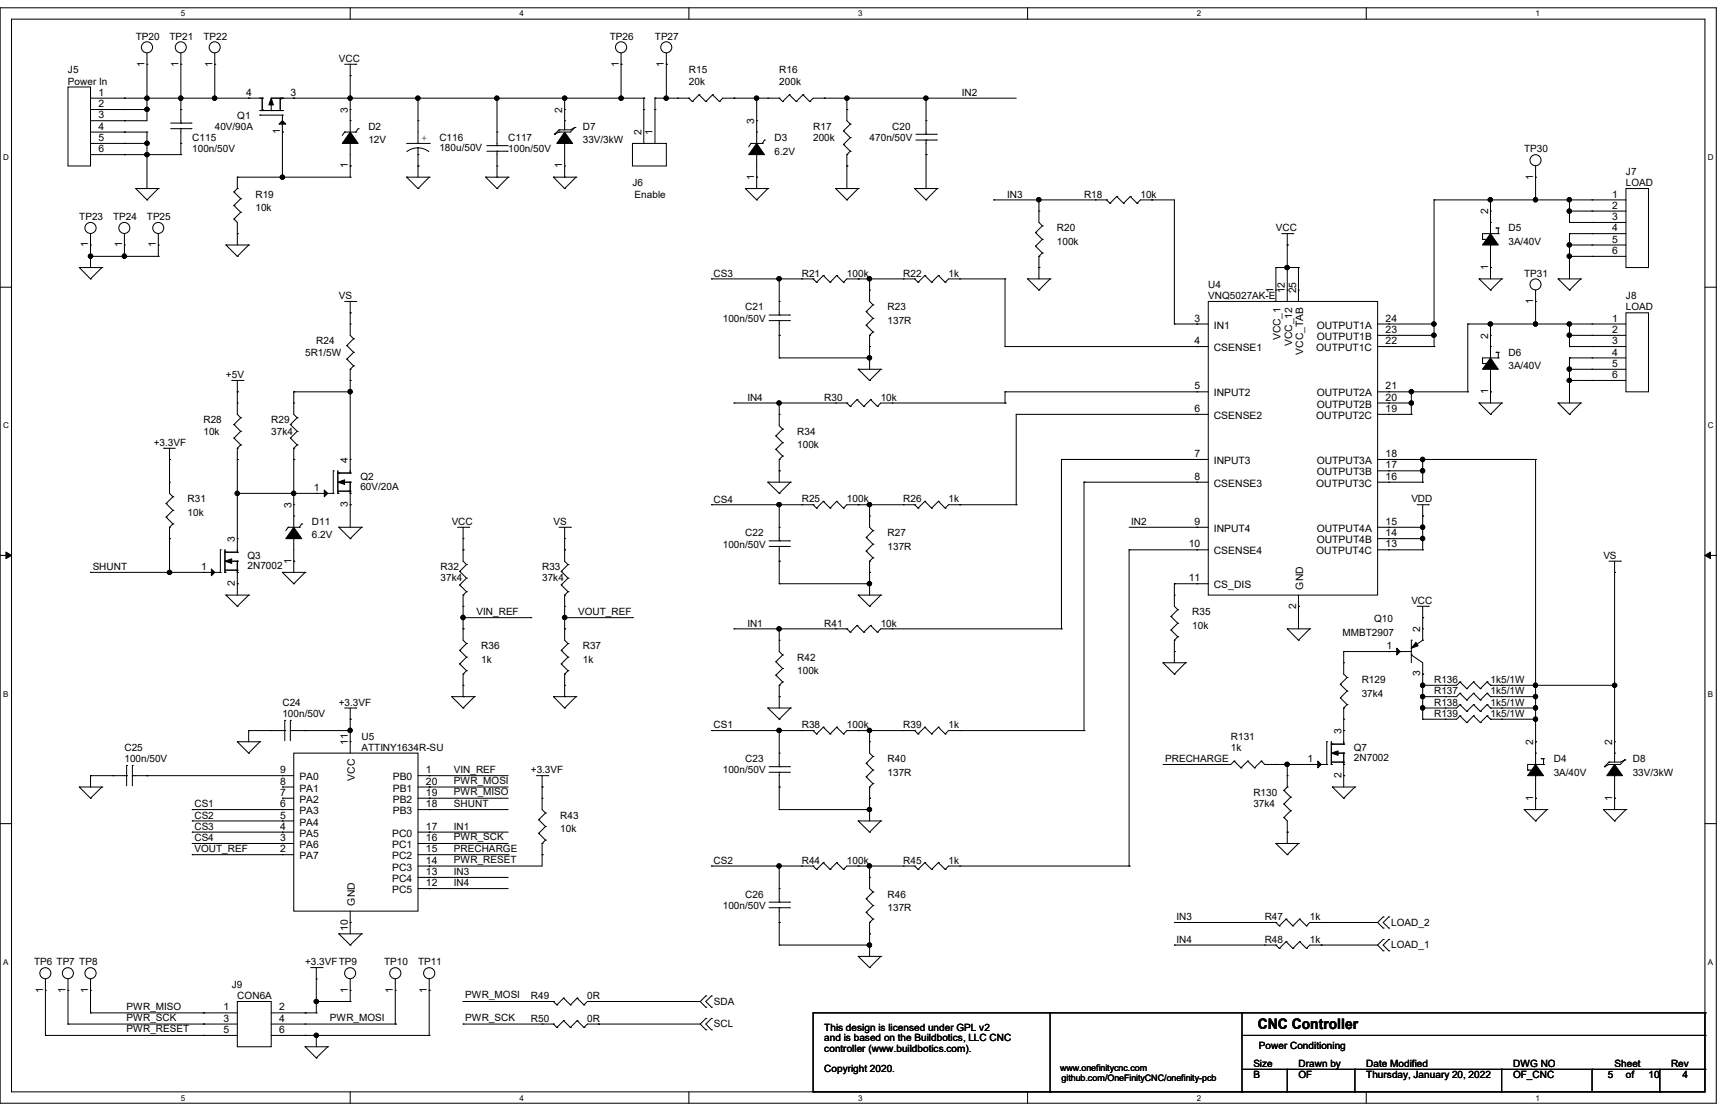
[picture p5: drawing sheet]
<svg xmlns="http://www.w3.org/2000/svg" width="432mm" height="279mm" viewBox="0 0 432 279" stroke-linecap="round" stroke-linejoin="round" font-family="sans-serif">
<defs><g id="words">
<text font-size="3.6" x="314.2" y="256.8">CNC Controller</text>
<g font-size="2.5">
<text x="33.9" y="9.9">TP20</text>
<text x="42.3" y="9.9">TP21</text>
<text x="50.8" y="9.9">TP22</text>
<text x="152.3" y="9.9">TP26</text>
<text x="163.6" y="9.9">TP27</text>
<text x="36.1" y="16.7" transform="rotate(-90 36.1 16.7)">1</text>
<text x="44.6" y="16.7" transform="rotate(-90 44.6 16.7)">1</text>
<text x="53" y="16.7" transform="rotate(-90 53 16.7)">1</text>
<text x="84.6" y="15.5">VCC</text>
<text x="154.5" y="16.7" transform="rotate(-90 154.5 16.7)">1</text>
<text x="165.8" y="16.7" transform="rotate(-90 165.8 16.7)">1</text>
<text x="17" y="18.3">J5</text>
<text x="17" y="21.1">Power In</text>
<text x="24.6" y="23.9">1</text>
<text x="61.5" y="23.9">4</text>
<text x="72.5" y="23.9">3</text>
<text x="172" y="18.3">R15</text>
<text x="172" y="21.1">20k</text>
<text x="194.6" y="18.3">R16</text>
<text x="194.6" y="21.1">200k</text>
<text x="240.2" y="24">IN2</text>
<text x="24.6" y="26.8">2</text>
<text x="24.6" y="29.5">3</text>
<text x="59.3" y="29.6">Q1</text>
<text x="86.9" y="28.2" transform="rotate(-90 86.9 28.2)">3</text>
<text x="140.4" y="28.2" transform="rotate(-90 140.4 28.2)">2</text>
<text x="24.6" y="32.4">4</text>
<text x="24.6" y="35.2">5</text>
<text x="48" y="35.2">C115</text>
<text x="53.6" y="32.4">40V/90A</text>
<text x="69.9" y="33.6" transform="rotate(-90 69.9 33.6)">1</text>
<text x="92" y="32.4">D2</text>
<text x="92" y="35.8">12V</text>
<text x="105.2" y="35.3">+</text>
<text x="109.7" y="35.2">C116</text>
<text x="126.9" y="35.2">C117</text>
<text x="145.5" y="32.4">D7</text>
<text x="145.5" y="35.8">33V/3kW</text>
<text x="160.2" y="33.8" transform="rotate(-90 160.2 33.8)">2</text>
<text x="163" y="33.8" transform="rotate(-90 163 33.8)">1</text>
<text x="188.4" y="31" transform="rotate(-90 188.4 31)">3</text>
<text x="193.5" y="35.2">D3</text>
<text x="203.1" y="32.4">R17</text>
<text x="203.1" y="35.2">200k</text>
<text x="217.2" y="35.2">470n/50V</text>
<text x="222.8" y="32.4">C20</text>
<text x="24.6" y="38">6</text>
<text x="48" y="38.1">100n/50V</text>
<text x="109.7" y="37.8">180u/50V</text>
<text x="126.9" y="38.1">100n/50V</text>
<text x="193.5" y="38.6">6.2V</text>
<text x="380.7" y="38.1">TP30</text>
<text x="86.9" y="42" transform="rotate(-90 86.9 42)">1</text>
<text x="140.4" y="42" transform="rotate(-90 140.4 42)">1</text>
<text x="157.9" y="46.5">J6</text>
<text x="188.4" y="44.9" transform="rotate(-90 188.4 44.9)">1</text>
<text x="382.9" y="44.9" transform="rotate(-90 382.9 44.9)">1</text>
<text x="406.1" y="43.7">J7</text>
<text x="406.1" y="46.5">LOAD</text>
<text x="63.8" y="49.3">R19</text>
<text x="63.8" y="52.7">10k</text>
<text x="158.5" y="49.3">Enable</text>
<text x="251.5" y="49.4">IN3</text>
<text x="270.7" y="49.3">R18</text>
<text x="284.8" y="49.3">10k</text>
<text x="371.6" y="53.6" transform="rotate(-90 371.6 53.6)">2</text>
<text x="402.6" y="49.3">1</text>
<text x="402.6" y="52.1">2</text>
<text x="19.8" y="54.9">TP23</text>
<text x="28.2" y="54.9">TP24</text>
<text x="36.7" y="54.9">TP25</text>
<text x="263.9" y="57.8">R20</text>
<text x="318.6" y="57.8">VCC</text>
<text x="376.7" y="57.8">D5</text>
<text x="402.6" y="54.9">3</text>
<text x="402.6" y="57.7">4</text>
<text x="22" y="61.8" transform="rotate(-90 22 61.8)">1</text>
<text x="30.5" y="61.8" transform="rotate(-90 30.5 61.8)">1</text>
<text x="38.9" y="61.8" transform="rotate(-90 38.9 61.8)">1</text>
<text x="263.9" y="61.2">100k</text>
<text x="376.7" y="61.2">3A/40V</text>
<text x="402.6" y="60.6">5</text>
<text x="402.6" y="63.4">6</text>
<text x="178.2" y="69.1">CS3</text>
<text x="200.2" y="69">R21</text>
<text x="211.5" y="69">100k</text>
<text x="225.6" y="69">R22</text>
<text x="236.9" y="69">1k</text>
<text x="301.8" y="71.9">U4</text>
<text x="371.6" y="67.4" transform="rotate(-90 371.6 67.4)">1</text>
<text x="380.7" y="69">TP31</text>
<text x="84.6" y="74.7">VS</text>
<text x="186.1" y="77.5">C21</text>
<text x="221.7" y="77.5">R23</text>
<text x="301.8" y="74.7">VNQ5027AK-E</text>
<text x="318.1" y="73.3" transform="rotate(-90 318.1 73.3)">1</text>
<text x="320.9" y="73.3" transform="rotate(-90 320.9 73.3)">12</text>
<text x="323.7" y="73.3" transform="rotate(-90 323.7 73.3)">25</text>
<text x="382.9" y="75.9" transform="rotate(-90 382.9 75.9)">1</text>
<text x="406.1" y="74.7">J8</text>
<text x="406.1" y="77.5">LOAD</text>
<text x="180.5" y="80.3">100n/50V</text>
<text x="221.7" y="80.9">137R</text>
<text x="298.3" y="80.3">3</text>
<text x="303.1" y="82">IN1</text>
<text x="328.8" y="82">OUTPUT1A</text>
<text x="346" y="83.1">23</text>
<text x="346" y="80.3">24</text>
<text x="402.6" y="80.3">1</text>
<text x="402.6" y="83.1">2</text>
<text x="76.2" y="88.8">5R1/5W</text>
<text x="79" y="86">R24</text>
<text x="298.3" y="85.9">4</text>
<text x="303.1" y="87.7">CSENSE1</text>
<text x="319.8" y="85" transform="rotate(-90 319.8 85)">VCC_1</text>
<text x="322.7" y="86.4" transform="rotate(-90 322.7 86.4)">VCC_12</text>
<text x="325.5" y="88.6" transform="rotate(-90 325.5 88.6)">VCC_TAB</text>
<text x="328.7" y="87.7">OUTPUT1C</text>
<text x="328.8" y="84.9">OUTPUT1B</text>
<text x="346" y="85.9">22</text>
<text x="371.6" y="84.5" transform="rotate(-90 371.6 84.5)">2</text>
<text x="376.7" y="88.8">D6</text>
<text x="402.6" y="85.9">3</text>
<text x="402.6" y="88.8">4</text>
<text x="56.4" y="94.4">+5V</text>
<text x="376.7" y="92.2">3A/40V</text>
<text x="402.6" y="91.6">5</text>
<text x="402.6" y="94.4">6</text>
<text x="186.7" y="100.1">IN4</text>
<text x="205.9" y="100.1">R30</text>
<text x="220" y="100.1">10k</text>
<text x="298.3" y="97.2">5</text>
<text x="303.1" y="99">INPUT2</text>
<text x="328.8" y="101.8">OUTPUT2B</text>
<text x="328.8" y="99">OUTPUT2A</text>
<text x="346" y="100">20</text>
<text x="346" y="97.2">21</text>
<text x="371.6" y="98.4" transform="rotate(-90 371.6 98.4)">1</text>
<text x="50.8" y="105.7">R28</text>
<text x="67.7" y="105.7">R29</text>
<text x="298.3" y="102.9">6</text>
<text x="303.1" y="104.6">CSENSE2</text>
<text x="328.7" y="104.6">OUTPUT2C</text>
<text x="346" y="102.9">19</text>
<text x="38.4" y="111.3">+3.3VF</text>
<text x="50.8" y="108.5">10k</text>
<text x="67.7" y="108.5">37k4</text>
<text x="199.1" y="108.5">R34</text>
<text x="199.1" y="111.9">100k</text>
<text x="86.9" y="115.6" transform="rotate(-90 86.9 115.6)">4</text>
<text x="90" y="119.8">Q2</text>
<text x="298.3" y="114.1">7</text>
<text x="298.3" y="119.8">8</text>
<text x="303.1" y="115.9">INPUT3</text>
<text x="328.8" y="118.7">OUTPUT3B</text>
<text x="328.8" y="115.9">OUTPUT3A</text>
<text x="346" y="119.8">16</text>
<text x="346" y="117">17</text>
<text x="346" y="114.1">18</text>
<text x="46.9" y="125.4">R31</text>
<text x="78.4" y="122.6">1</text>
<text x="90" y="122.3">60V/20A</text>
<text x="178.2" y="125.5">CS4</text>
<text x="200.2" y="125.4">R25</text>
<text x="211.5" y="125.4">100k</text>
<text x="225.6" y="125.4">R26</text>
<text x="236.9" y="125.4">1k</text>
<text x="303.1" y="121.5">CSENSE3</text>
<text x="328.7" y="121.5">OUTPUT3C</text>
<text x="352.5" y="125.4">VDD</text>
<text x="46.9" y="128.8">10k</text>
<text x="72.8" y="126.8" transform="rotate(-90 72.8 126.8)">3</text>
<text x="77.9" y="131.1">D11</text>
<text x="86.9" y="126.6" transform="rotate(-90 86.9 126.6)">3</text>
<text x="112.8" y="131.1">VCC</text>
<text x="138.2" y="131.1">VS</text>
<text x="282.5" y="131.1">IN2</text>
<text x="298.3" y="131.1">9</text>
<text x="346" y="131.1">15</text>
<text x="58.7" y="135.3" transform="rotate(-90 58.7 135.3)">3</text>
<text x="77.9" y="134.5">6.2V</text>
<text x="180.5" y="136.7">100n/50V</text>
<text x="186.1" y="133.9">C22</text>
<text x="221.7" y="133.9">R27</text>
<text x="221.7" y="137.3">137R</text>
<text x="296.9" y="136.7">10</text>
<text x="303.1" y="132.8">INPUT4</text>
<text x="328.8" y="135.6">OUTPUT4B</text>
<text x="328.8" y="132.8">OUTPUT4A</text>
<text x="346" y="136.7">13</text>
<text x="346" y="133.9">14</text>
<text x="23.2" y="142.4">SHUNT</text>
<text x="50.2" y="142.3">1</text>
<text x="61.8" y="139.5">Q3</text>
<text x="61.8" y="142.1">2N7002</text>
<text x="72.8" y="140.7" transform="rotate(-90 72.8 140.7)">1</text>
<text x="110" y="142.4">R32</text>
<text x="135.4" y="142.4">R33</text>
<text x="303.1" y="138.4">CSENSE4</text>
<text x="328.7" y="138.4">OUTPUT4C</text>
<text x="400.4" y="139.5">VS</text>
<text x="58.7" y="146.3" transform="rotate(-90 58.7 146.3)">2</text>
<text x="110" y="145.2">37k4</text>
<text x="135.4" y="145.2">37k4</text>
<text x="296.9" y="145.2">11</text>
<text x="303.1" y="146.9">CS_DIS</text>
<text x="325.5" y="147.2" transform="rotate(-90 325.5 147.2)">GND</text>
<text x="119" y="153.5">VIN_REF</text>
<text x="144.4" y="153.5">VOUT_REF</text>
<text x="297.8" y="153.6">R35</text>
<text x="323.7" y="152" transform="rotate(-90 323.7 152)">2</text>
<text x="343.2" y="155.3">Q10</text>
<text x="352.5" y="150.8">VCC</text>
<text x="186.7" y="156.5">IN1</text>
<text x="205.9" y="156.5">R41</text>
<text x="220" y="156.5">10k</text>
<text x="297.8" y="157">10k</text>
<text x="335.3" y="158.7">MMBT2907</text>
<text x="354.7" y="157.9" transform="rotate(-90 354.7 157.9)">2</text>
<text x="120.2" y="162.1">R36</text>
<text x="120.2" y="165.5">1k</text>
<text x="145.5" y="162.1">R37</text>
<text x="145.5" y="165.5">1k</text>
<text x="199.1" y="164.9">R42</text>
<text x="346.2" y="162.1">1</text>
<text x="199.1" y="168.3">100k</text>
<text x="340.1" y="170.6">R129</text>
<text x="340.1" y="174">37k4</text>
<text x="354.7" y="168.9" transform="rotate(-90 354.7 168.9)">3</text>
<text x="358.1" y="170.6">R136</text>
<text x="358.1" y="173.4">R137</text>
<text x="372.2" y="170.6">1k5/1W</text>
<text x="372.2" y="173.4">1k5/1W</text>
<text x="70.5" y="176.2">C24</text>
<text x="70.5" y="179">100n/50V</text>
<text x="84.6" y="176.2">+3.3VF</text>
<text x="358.1" y="176.2">R138</text>
<text x="358.1" y="179">R139</text>
<text x="372.2" y="176.2">1k5/1W</text>
<text x="372.2" y="179">1k5/1W</text>
<text x="90.3" y="184.7">U5</text>
<text x="178.2" y="181.9">CS1</text>
<text x="200.2" y="181.8">R38</text>
<text x="211.5" y="181.8">100k</text>
<text x="225.6" y="181.8">R39</text>
<text x="236.9" y="181.8">1k</text>
<text x="307.4" y="184.7">R131</text>
<text x="335" y="183.2" transform="rotate(-90 335 183.2)">3</text>
<text x="31.1" y="187.5">C25</text>
<text x="31.1" y="190.3">100n/50V</text>
<text x="86.9" y="186.1" transform="rotate(-90 86.9 186.1)">11</text>
<text x="90.3" y="187.5">ATTINY1634R-SU</text>
<text x="186.1" y="190.3">C23</text>
<text x="221.7" y="190.3">R40</text>
<text x="291" y="190.3">PRECHARGE</text>
<text x="307.4" y="187.5">1k</text>
<text x="326.5" y="190.3">1</text>
<text x="338.1" y="187.5">Q7</text>
<text x="338.1" y="190">2N7002</text>
<text x="382.9" y="186.1" transform="rotate(-90 382.9 186.1)">2</text>
<text x="388" y="190.3">D4</text>
<text x="402.6" y="186.1" transform="rotate(-90 402.6 186.1)">2</text>
<text x="407.8" y="190.3">D8</text>
<text x="69.9" y="195.9">8</text>
<text x="69.9" y="193.1">9</text>
<text x="74.8" y="197.7">PA1</text>
<text x="74.8" y="194.8">PA0</text>
<text x="88.6" y="194.9" transform="rotate(-90 88.6 194.9)">VCC</text>
<text x="98.1" y="194.8">PB0</text>
<text x="98.1" y="197.7">PB1</text>
<text x="106.4" y="193.1">1</text>
<text x="106.4" y="195.9">20</text>
<text x="113.4" y="192.9">VIN_REF</text>
<text x="113.4" y="195.8">PWR_MOSI</text>
<text x="132.6" y="193.1">+3.3VF</text>
<text x="180.5" y="193.1">100n/50V</text>
<text x="221.7" y="193.7">137R</text>
<text x="335" y="194.3" transform="rotate(-90 335 194.3)">2</text>
<text x="388" y="193.7">3A/40V</text>
<text x="407.8" y="193.7">33V/3kW</text>
<text x="48.6" y="201.6">CS1</text>
<text x="69.9" y="201.5">6</text>
<text x="69.9" y="198.7">7</text>
<text x="74.8" y="203.3">PA3</text>
<text x="74.8" y="200.4">PA2</text>
<text x="98.1" y="203.3">PB3</text>
<text x="98.1" y="200.4">PB2</text>
<text x="106.4" y="201.5">18</text>
<text x="106.4" y="198.7">19</text>
<text x="113.4" y="198.5">PWR_MISO</text>
<text x="113.4" y="201.6">SHUNT</text>
<text x="313" y="198.8">R130</text>
<text x="313" y="201.6">37k4</text>
<text x="382.9" y="199.9" transform="rotate(-90 382.9 199.9)">1</text>
<text x="402.6" y="199.9" transform="rotate(-90 402.6 199.9)">1</text>
<text x="48.6" y="204.4">CS2</text>
<text x="48.6" y="207.2">CS3</text>
<text x="69.9" y="207.2">4</text>
<text x="69.9" y="204.4">5</text>
<text x="74.8" y="208.9">PA5</text>
<text x="74.8" y="206.1">PA4</text>
<text x="98" y="208.9">PC0</text>
<text x="106.4" y="207.2">17</text>
<text x="113.4" y="207.2">IN1</text>
<text x="113.4" y="209.8">PWR_SCK</text>
<text x="139.9" y="204.4">R43</text>
<text x="139.9" y="207.8">10k</text>
<text x="48.6" y="210.1">CS4</text>
<text x="48.6" y="212.6">VOUT_REF</text>
<text x="69.9" y="212.8">2</text>
<text x="69.9" y="210">3</text>
<text x="74.8" y="214.5">PA7</text>
<text x="74.8" y="211.8">PA6</text>
<text x="98" y="214.5">PC2</text>
<text x="98" y="211.8">PC1</text>
<text x="106.4" y="215.6">14</text>
<text x="106.4" y="212.8">15</text>
<text x="106.4" y="210">16</text>
<text x="113.4" y="215.5">PWR_RESET</text>
<text x="113.4" y="212.9">PRECHARGE</text>
<text x="178.2" y="215.7">CS2</text>
<text x="200.2" y="215.6">R44</text>
<text x="211.5" y="215.6">100k</text>
<text x="225.6" y="215.6">R45</text>
<text x="236.9" y="215.6">1k</text>
<text x="98" y="220.2">PC4</text>
<text x="98" y="217.4">PC3</text>
<text x="106.4" y="221.3">12</text>
<text x="106.4" y="218.5">13</text>
<text x="113.4" y="218.5">IN3</text>
<text x="113.4" y="221.3">IN4</text>
<text x="88.6" y="226.1" transform="rotate(-90 88.6 226.1)">GND</text>
<text x="98" y="223">PC5</text>
<text x="180.5" y="227">100n/50V</text>
<text x="186.1" y="224.1">C26</text>
<text x="221.7" y="224.1">R46</text>
<text x="221.7" y="227.5">137R</text>
<text x="86.9" y="232.4" transform="rotate(-90 86.9 232.4)">10</text>
<text x="293.8" y="229.8">IN3</text>
<text x="315.8" y="229.7">R47</text>
<text x="327.1" y="229.7">1k</text>
<text x="347.4" y="231.2">LOAD_2</text>
<text x="293.8" y="235.4">IN4</text>
<text x="315.8" y="235.4">R48</text>
<text x="327.1" y="235.4">1k</text>
<text x="347.4" y="236.8">LOAD_1</text>
<text x="8.5" y="241">TP6 TP7 TP8</text>
<text x="76.2" y="241">+3.3VFTP9</text>
<text x="95.9" y="241">TP10</text>
<text x="104.4" y="241">TP11</text>
<text x="10.8" y="247.9" transform="rotate(-90 10.8 247.9)">1</text>
<text x="16.4" y="247.9" transform="rotate(-90 16.4 247.9)">1</text>
<text x="22" y="247.9" transform="rotate(-90 22 247.9)">1</text>
<text x="57.9" y="246.7">J9</text>
<text x="59.3" y="249.5">CON6A</text>
<text x="86.9" y="247.9" transform="rotate(-90 86.9 247.9)">1</text>
<text x="98.1" y="247.9" transform="rotate(-90 98.1 247.9)">1</text>
<text x="106.6" y="247.9" transform="rotate(-90 106.6 247.9)">1</text>
<text x="116.2" y="249.3">PWR_MOSI</text>
<text x="132.6" y="249.5">R49</text>
<text x="146.7" y="249.5">0R</text>
<text x="178.3" y="250.9">SDA</text>
<text x="31.6" y="252.1">PWR_MISO</text>
<text x="31.6" y="254.9">PWR_SCK</text>
<text x="31.6" y="257.8">PWR_RESET</text>
<text x="55.8" y="252.3">1</text>
<text x="55.8" y="255.1">3</text>
<text x="55.8" y="257.9">5</text>
<text x="69.7" y="252.3">2</text>
<text x="69.7" y="255.1">4</text>
<text x="69.7" y="257.9">6</text>
<text x="82.4" y="254.9">PWR_MOSI</text>
<text x="116.2" y="254.9">PWR_SCK</text>
<text x="132.6" y="255.1">R50</text>
<text x="146.7" y="255.1">0R</text>
<text x="178.3" y="256.5">SCL</text>
<text x="205.9" y="257.4">This design is licensed under GPL v2</text>
<text x="205.9" y="260">and is based on the Buildbotics, LLC CNC</text>
<text x="205.9" y="262.6">controller (www.buildbotics.com).</text>
<text x="314.4" y="261.9">Power Conditioning</text>
<text x="205.9" y="267.7">Copyright 2020.</text>
<text x="313" y="266.4">Size</text>
<text x="313" y="269.2">B</text>
<text x="324.3" y="269.2">OF</text>
<text x="324.3" y="266.4">Drawn by</text>
<text x="341.2" y="266.4">Date Modified</text>
<text x="341.2" y="269.2">Thursday, January 20, 2022</text>
<text x="377.9" y="269.2">OF_CNC</text>
<text x="377.9" y="266.4">DWG NO</text>
<text x="401.5" y="269.2">5</text>
<text x="403.2" y="266.4">Sheet</text>
<text x="406.1" y="269.2">of</text>
<text x="411.7" y="269.2">10</text>
<text x="417.3" y="266.4">Rev</text>
<text x="420.2" y="269.2">4</text>
</g>
<g font-size="2.2">
<text x="264.8" y="267.3">www.onefinitycnc.com</text>
<text x="265.1" y="269.9">github.com/OneFinityCNC/onefinity-pcb</text>
</g>
<g font-size="2">
<text x="45.2" y="4.1">5</text>
<text x="129.8" y="4.1">4</text>
<text x="214.3" y="4.1">3</text>
<text x="298.9" y="4.1">2</text>
<text x="383.5" y="4.1">1</text>
<text x=".8" y="40">D</text>
<text x="426.5" y="40">D</text>
<text x=".8" y="107">C</text>
<text x="426.5" y="107">C</text>
<text x=".8" y="173.9">B</text>
<text x="426.5" y="173.9">B</text>
<text x=".8" y="240.9">A</text>
<text x="426.5" y="240.9">A</text>
<text x="45.2" y="274.8">5</text>
<text x="129.8" y="274.8">4</text>
<text x="214.3" y="274.8">3</text>
<text x="298.9" y="274.8">2</text>
<text x="383.5" y="274.8">1</text>
</g>
</g></defs>
<path d="M0 1.9h428.6v273.6h-428.6zM2.9 4.8h422.9v267.8h-422.9z" fill="none" stroke="#000" stroke-width=".25"/>
<g fill="#fff">
<path d="M45.2 2.3h1.1v2.2h-1.1z"/>
<path d="M45.2 273h1.1v2.2h-1.1z"/>
</g>
<path d="M87.5 1.9v2.9M87.5 272.6v2.9" fill="none" stroke="#000" stroke-width=".25"/>
<g fill="#fff">
<path d="M129.8 2.3h1.1v2.2h-1.1z"/>
<path d="M129.8 273h1.1v2.2h-1.1z"/>
</g>
<path d="M172 1.9v2.9M172 272.6v2.9" fill="none" stroke="#000" stroke-width=".25"/>
<g fill="#fff">
<path d="M214.3 2.3h1.1v2.2h-1.1z"/>
<path d="M214.3 273h1.1v2.2h-1.1z"/>
</g>
<path d="M256.6 1.9v2.9M256.6 272.6v2.9" fill="none" stroke="#000" stroke-width=".25"/>
<g fill="#fff">
<path d="M298.9 2.3h1.1v2.2h-1.1z"/>
<path d="M298.9 273h1.1v2.2h-1.1z"/>
</g>
<path d="M341.2 1.9v2.9M341.2 272.6v2.9" fill="none" stroke="#000" stroke-width=".25"/>
<g fill="#fff">
<path d="M383.5 2.3h1.1v2.2h-1.1z"/>
<path d="M383.5 273h1.1v2.2h-1.1z"/>
<path d="M.8 38.2h1.4v2.3h-1.4z"/>
<path d="M426.5 38.2h1.4v2.3h-1.4z"/>
<path d="M.8 105.2h1.4v2.2h-1.4z"/>
<path d="M426.5 105.2h1.4v2.2h-1.4z"/>
</g>
<path d="M0 71.7h2.9M425.8 71.7h2.8" fill="none" stroke="#000" stroke-width=".25"/>
<g fill="#fff">
<path d="M.8 172.1h1.3v2.3h-1.3z"/>
<path d="M426.5 172.1h1.3v2.3h-1.3z"/>
</g>
<path d="M0 138.7h2.9M425.8 138.7h2.8" fill="none" stroke="#000" stroke-width=".25"/>
<path d="M1.5 137.8l1.4 .9-1.4 .8zM425.8 138.7l1.4-.9v1.7z" fill="#000" stroke="#000" stroke-width=".25"/>
<g fill="#fff">
<path d="M.8 239.1h1.3v2.2h-1.3z"/>
<path d="M426.5 239.1h1.3v2.2h-1.3z"/>
</g>
<g fill="none" stroke="#000" stroke-width=".25">
<path d="M36.7 16h.1M36.7 13.3v16.8h-14.1M45.2 16h.1M45.2 13.3v17.4M53.6 16h.1M53.6 13.3v11.2M86.1 16h2.8M87.5 18.9h.1M87.5 16v17M88.9 16h.1M155.1 16h.1M155.1 13.3v11.2"/>
<path d="M166.4 16h.1M166.4 13.3v11.2M17 21.7h5.6v19.7h-5.6zM22.6 33h14.1M22.6 35.8h14.1M22.6 24.5h42.9M22.6 27.3h14.1M22.6 38.6h22.6M31.1 24.5h.1M31.1 27.3h.1M31.1 30.1h.1M31.1 33h.1"/>
<path d="M31.1 35.8h.1M31.1 38.6h.1M36.7 24.5h.1M36.7 27.3h.1M36.7 33h.1M36.7 35.8h.1M36.7 38.6h.1M36.7 33v14.1M42.6 32.1h5.1M42.6 30.7h5.1M45.2 30.7h.1M45.2 32.1h.1"/>
<path d="M45.2 27.3h.1M45.2 35.8h.1M45.2 24.5h.1M45.2 38.6h.1M45.2 32.1v6.5M47.7 32.1h.1M47.7 30.7h.1M53.6 24.5h.1M62.1 24.5h.1M64.9 28.7h.1M64.9 27.6h5.6M64.9 28.7h5.6"/>
<path d="M65.5 24.5h.1M65.5 27.3h.1M65.5 27.6h.1M65.5 24.5v3.1M67.7 27.6h.1M67.7 24.5h93.1M67.7 26v1.6M70 24.8h.1M70 24.5h.1M70 24.5v3.1M70.5 27.6h.1M70.5 24.5h.1"/>
<path d="M70.5 28.7h.1M70.5 33h.1M70.5 28.7v15.5M73.4 24.5h.1M86.1 33h.1M86.1 33l-.6 .8M86.1 33h2.8M87.5 35.8h.1M87.5 30.1h.1M87.5 27.3h.1M87.5 24.5h.1M87.5 35.8v8.4"/>
<path d="M88.9 33h.1M89.5 32.1h.1M89.5 32.1l-.6 .9M101.6 35.8h5.6M104.4 38.6h.1M104.4 35.8h.1M104.4 36.9l1.4 .3 1.3 .7M104.4 36.9l-1.5 .3-1.3 .6M104.4 30.1h.1M104.4 24.5h.1M104.4 24.5v11.3M104.4 36.9v7.3"/>
<path d="M107.2 35.8h.1M121.6 37.8h5.1M121.6 36.4h5.1M124.1 36.4h.1M124.1 37.8h.1M124.1 33h.1M124.1 24.5h.1M124.1 24.5v11.9M124.1 37.8v6.4M126.7 37.8h.1M126.7 36.4h.1M138.5 33.5h.1"/>
<path d="M139.6 32.4h.1M139.6 33h.1M139.6 32.4l-1.1 1.1M139.6 33l-1.1 .5M141 35.8h.1M141 30.1h.1M141 27.3h.1M141 24.5h.1M141 24.5v7.9M141 35.8v8.4M143.6 31.8h.1M143.6 31.8l-1.1 1.2h-2.9"/>
<path d="M143.6 31.8l-1.1 .6h-2.9M155.1 24.5h.1M157.9 35.8h8.5v5.6h-8.5zM160.8 27.3h.1M160.8 24.5h.1M160.8 24.5v11.3M163.6 27.3h.1M163.6 24.5h.1M163.6 24.5v11.3M163.6 24.5h8.4M166.4 24.5h.1M169.2 24.5h.1"/>
<path d="M172 24.5h.1M172 24.5l.9 .9M172.9 25.4h.1M174.6 23.7h.1M174.6 23.7l1.7 1.7M174.6 23.7l-1.7 1.7M176.3 25.4h.1M178 23.7h.1M178 23.7l1.7 1.7M178 23.7l-1.7 1.7M179.7 25.4h.1M183.3 24.5h.1"/>
<path d="M187.5 35.8h.1M187.5 35.8h2.9M187.5 35.8l-.5 .9M189 38.6h.1M189 33h.1M189 30.1h.1M189 24.5h.1M189 24.5v11.3M189 38.6v8.5M190.4 35.8h.1M190.9 35h.1M190.9 35l-.5 .8"/>
<path d="M191.8 24.5h.1M194.6 24.5h.1M194.6 24.5h-14.1l-.8 .9M194.6 24.5l.9 .9M195.5 25.4h.1M197.1 23.7h.1M197.1 23.7l1.7 1.7M197.1 23.7l-1.6 1.7M198.8 25.4h.1M200.5 23.7h.1M200.5 23.7l1.7 1.7M200.5 23.7l-1.7 1.7"/>
<path d="M202.2 25.4h.1M205.9 24.5h.1M210.7 32.7h.1M210.7 36.1h.1M210.7 32.7l1.6 1.7M210.7 36.1l1.6 1.7M211.5 38.6h.1M211.5 27.3h.1M211.5 24.5h.1M211.5 24.5v5.6l.8 .9M211.5 38.6v8.5M212.3 31h.1"/>
<path d="M212.3 34.4h.1M212.3 37.8h.1M212.3 31l-1.6 1.7M212.3 34.4l-1.6 1.7M212.3 37.8l-.8 .8M228.7 35h5.1M228.7 33.5h5.1M231.3 33.5h.1M231.3 35h.1M231.3 30.1h.1M231.3 38.6h.1M231.3 24.5h.1"/>
<path d="M231.3 24.5v9M231.3 35v12.1M233.8 35h.1M233.8 33.5h.1M253.8 24.5h-50.7l-.9 .9M22.6 58.3v8.5M31.1 58.3v5.7M33.9 47.1h.1M33.9 47.1h5.6M33.9 47.1l2.8 2.8M36.7 49.9h.1M39.5 47.1h.1"/>
<path d="M39.5 47.1l-2.8 2.8M39.5 58.3v5.7M58.4 54.7h.1M58.4 51.3h.1M58.4 47.9h.1M58.4 54.7l.9 .8v5.7M58.4 51.3l1.7 1.7M58.4 47.9l1.7 1.7M59.3 47.1h.1M59.3 58.3h.1M59.3 44.2h.1M59.3 44.2v2.9"/>
<path d="M59.3 44.2h28.2M59.3 47.1l-.9 .8M60.1 53h.1M60.1 49.6h.1M60.1 53l-1.7 1.7M60.1 49.6l-1.7 1.7M70.5 44.2h.1M87.5 41.4h.1M87.5 44.2h.1M101.6 44.2h.1M101.6 44.2h5.6M101.6 44.2l2.8 2.9"/>
<path d="M104.4 47.1h.1M104.4 41.4h.1M107.2 44.2h.1M107.2 44.2l-2.8 2.9M121.3 44.2h.1M121.3 44.2h5.6M121.3 44.2l2.8 2.9M124.1 47.1h.1M124.1 41.4h.1M124.1 44.2h.1M126.9 44.2h.1M126.9 44.2l-2.8 2.9"/>
<path d="M138.2 44.2h.1M138.2 44.2h5.6M138.2 44.2l2.8 2.9M141 47.1h.1M141 41.4h.1M141 44.2h.1M143.8 44.2h.1M143.8 44.2l-2.8 2.9M186.1 47.1h.1M186.1 47.1h5.7M186.1 47.1l2.9 2.8M189 49.9h.1"/>
<path d="M189 44.2h.1M191.8 47.1h.1M191.8 47.1l-2.8 2.8M208.7 47.1h.1M208.7 47.1h5.6M208.7 47.1l2.8 2.8M211.5 49.9h.1M211.5 41.4h.1M214.3 47.1h.1M214.3 47.1l-2.8 2.8M228.4 47.1h.1M228.4 47.1h5.7"/>
<path d="M228.4 47.1l2.9 2.8M231.3 49.9h.1M234.1 47.1h.1M234.1 47.1l-2.8 2.8M248.2 49.9h.1M248.2 49.9h28.2M258.6 58.1h.1M258.6 58.1l1.7 1.7M259.5 52.7h.1M259.5 49.9h.1M259.5 49.9v5.6l.8 .9M260.3 56.4h.1"/>
<path d="M260.3 59.8h.1M260.3 56.4l-1.7 1.7M260.3 59.8l-1.7 1.7M273.6 49.9h.1M276.4 49.9h.1M276.4 49.9l.8 .9M277.2 50.8h.1M278.9 49.1h.1M278.9 49.1l1.7 1.7M278.9 49.1l-1.7 1.7M280.6 50.8h.1M282.3 49.1h.1"/>
<path d="M282.3 49.1l1.7 1.7M282.3 49.1l-1.7 1.7M284 50.8h.1M284 50.8l.8-.9h8.5v31M287.7 49.9h.1M320.1 58.3h2.8M321.5 58.3v17M322.9 58.3h.1M358.1 49.9h.1M358.1 49.9h48M358.1 49.9v36.6M370.2 59.8h.1"/>
<path d="M370.2 59.8h.6M370.8 59.8h.1M372.2 55.5h.1M372.2 52.7h.1M372.2 49.9h.1M372.2 49.9v8.4M373.6 56.9h.1M373.6 56.9h.6M374.2 58.3h.1M374.2 56.9h.1M374.2 58.3h-4v1.5M374.2 56.9v1.4"/>
<path d="M383.5 44.2h.1M383.5 49.9h.1M383.5 41.4v8.5M392 52.7h.1M392 49.9h.1M392 55.5h.1M392 58.3h.1M392 58.3h14.1M392 52.7h14.1M392 55.5h14.1M392 49.9v5.6M392 58.3v11.3"/>
<path d="M397.6 49.9h.1M397.6 52.7h.1M397.6 55.5h.1M397.6 58.3h.1M406.1 47.1h5.6v19.7h-5.6zM19.8 66.8h.1M19.8 66.8h5.6M19.8 66.8l2.8 2.8M22.6 69.6h.1M22.6 61.2h.1M22.6 64h.1M22.6 66.8h.1"/>
<path d="M22.6 64h16.9M25.4 66.8h.1M25.4 66.8l-2.8 2.8M31.1 61.2h.1M31.1 64h.1M39.5 61.2h.1M39.5 64h.1M56.4 61.2h.1M56.4 61.2h5.7M56.4 61.2l2.9 2.8M59.3 64h.1M62.1 61.2h.1"/>
<path d="M62.1 61.2l-2.8 2.8M86.1 75.3h2.8M87.5 78.1h.1M87.5 75.3v8.4l.8 .9M88.9 75.3h.1M177.7 69.6h.1M177.7 69.6h25.4M192.1 78.7h5M194.6 78.7h.1M194.6 75.3h.1M194.6 69.6h.1M194.6 69.6v9.1"/>
<path d="M197.1 78.7h.1M200.2 69.6h.1M203.1 69.6h.1M203.1 69.6l.8 .9M203.9 70.5h.1M205.6 68.8h.1M205.6 68.8l1.7 1.7M205.6 68.8l-1.7 1.7M207.3 70.5h.1M209 68.8h.1M209 68.8l1.7 1.7M209 68.8l-1.7 1.7"/>
<path d="M210.7 70.5h.1M214.3 69.6h.1M216.3 77.8h.1M216.3 77.8l1.7 1.7M217.2 72.4h.1M217.2 69.6h.1M217.2 69.6v5.7l.8 .8M218 76.1h.1M218 79.5h.1M218 76.1l-1.7 1.7M218 79.5l-1.7 1.7M225.6 69.6h.1"/>
<path d="M228.4 69.6h.1M228.4 69.6h-16.9l-.8 .9M228.4 69.6l.9 .9M229.3 70.5h.1M231 68.8h.1M231 68.8l1.7 1.7M231 68.8l-1.7 1.7M232.7 70.5h.1M234.4 68.8h.1M234.4 68.8l1.7 1.7M234.4 68.8l-1.7 1.7M236.1 70.5h.1"/>
<path d="M239.7 69.6h.1M251 69.6h.1M251 69.6h-14.1l-.8 .9M251 69.6v16.9M256.6 69.6h.1M256.6 69.6h5.7M256.6 69.6l2.9 2.8M258.6 61.5h.1M258.6 61.5l1.7 1.7M259.5 72.4h.1M259.5 64h.1M259.5 66.8h.1"/>
<path d="M259.5 64v5.6M260.3 63.2h.1M260.3 63.2l-.8 .8M262.3 69.6h.1M262.3 69.6l-2.8 2.8M301.8 75.3h42.2v73.3h-42.2zM318.6 72.4h.1M318.6 66.8h.1M318.6 66.8h5.7M318.6 66.8v8.5M321.5 61.2h.1M321.5 72.4h.1"/>
<path d="M321.5 66.8h.1M324.3 72.4h.1M324.3 66.8h.1M324.3 66.8v8.5M369.4 69.6h.1M369.4 69.6h5.6M369.4 69.6l2.8 2.8M372.2 72.4h.1M372.2 61.2h.1M372.2 66.8h.1M372.2 61.2v8.4M375 69.6h.1"/>
<path d="M375 69.6l-2.8 2.8M383.5 75.3h.1M383.5 72.4v8.5M389.1 69.6h.1M389.1 69.6h5.7M389.1 69.6l2.9 2.8M392 72.4h.1M392 61.2h.1M392 64h.1M392 61.2h14.1M392 64h14.1M394.8 69.6h.1"/>
<path d="M394.8 69.6l-2.8 2.8M397.6 61.2h.1M397.6 64h.1M406.1 78.1h5.6v19.7h-5.6zM57.9 95h2.8M59.3 97.8h.1M59.3 95v8.5l.8 .8M60.7 95h.1M73.4 97.8h.1M73.4 97.8v5.7l.8 .8M73.4 97.8h14.1M86.6 86.3h.1"/>
<path d="M86.6 89.7h.1M86.6 86.3l1.7 1.7M86.6 89.7l1.7 1.7M87.5 92.2h.1M87.5 80.9h.1M87.5 95h.1M87.5 97.8h.1M87.5 92.2v25.9M88.3 84.6h.1M88.3 88h.1M88.3 91.4h.1M88.3 84.6l-1.7 1.7"/>
<path d="M88.3 88l-1.7 1.7M88.3 91.4l-.8 .8M192.1 80.1h5M194.6 80.1h.1M194.6 83.7h.1M194.6 89.4h.1M194.6 80.1v9.3M194.6 89.4h22.6M197.1 80.1h.1M214 99.8h.1M214 99.8l1.7 1.7M214 99.8l-1.7 1.7"/>
<path d="M214.3 92.2h.1M214.3 92.2h5.7M214.3 92.2l2.9 2.8M216.3 81.2h.1M216.3 81.2l1.7 1.7M217.2 95h.1M217.2 83.7h.1M217.2 86.5h.1M217.2 89.4h.1M217.2 83.7v8.5M217.4 99.8h.1M217.4 99.8l1.7 1.7"/>
<path d="M217.4 99.8l-1.7 1.7M218 82.9h.1M218 82.9l-.8 .8M220 92.2h.1M220 92.2l-2.8 2.8M251 86.5h.1M251 97.8h.1M251 86.5h50.8M251 97.8h50.8M251 97.8v2.8M293.3 80.9h.1M293.3 80.9h8.5"/>
<path d="M298.9 80.9h.1M298.9 86.5h.1M298.9 97.8h.1M344 80.9h14.1M344 86.5h14.1M344 97.8h22.6M344 83.7h14.1M346.8 97.8h.1M346.8 86.5h.1M346.8 83.7h.1M346.8 80.9h.1M352.5 97.8h.1"/>
<path d="M352.5 97.8v5.7M358.1 80.9h.1M358.1 83.7h.1M358.1 86.5h.1M366.6 80.9h.1M366.6 97.8h.1M366.6 80.9h39.5M366.6 80.9v16.9M370.2 90.8h.1M370.2 90.8h.6M370.8 90.8h.1M372.2 92.2h.1"/>
<path d="M372.2 86.5h.1M372.2 97.8h.1M372.2 83.7h.1M372.2 80.9h.1M372.2 80.9v8.5M372.2 92.2v8.4M373.6 88h.1M373.6 88h.6M374.2 89.4h.1M374.2 88h.1M374.2 89.4h-4v1.4M374.2 88v1.4"/>
<path d="M383.5 80.9h.1M392 80.9h.1M392 83.7h.1M392 86.5h.1M392 89.4h.1M392 92.2h.1M392 95h.1M392 92.2h14.1M392 95h14.1M392 86.5h14.1M392 83.7h14.1M392 89.4h14.1"/>
<path d="M392 80.9v5.6M392 89.4v11.2M397.6 80.9h.1M397.6 83.7h.1M397.6 86.5h.1M397.6 89.4h.1M397.6 92.2h.1M397.6 95h.1M40.9 111.9h.1M40.9 111.9h2.9M42.3 114.7h.1M42.3 111.9v11.3l.9 .8"/>
<path d="M58.4 106h.1M58.4 109.4h.1M58.4 106l1.7 1.7M58.4 109.4l1.7 1.7M59.3 111.9h.1M59.3 100.6h.1M59.3 114.7h.1M59.3 111.9v26M60.1 104.3h.1M60.1 107.7h.1M60.1 111.1h.1M60.1 104.3l-1.7 1.7"/>
<path d="M60.1 107.7l-1.7 1.7M60.1 111.1l-.8 .8M72.5 106h.1M72.5 109.4h.1M72.5 106l1.7 1.7M72.5 109.4l1.7 1.7M73.4 111.9h.1M73.4 100.6h.1M73.4 114.7h.1M73.4 111.9v19.8M74.2 104.3h.1M74.2 107.7h.1"/>
<path d="M74.2 111.1h.1M74.2 104.3l-1.7 1.7M74.2 107.7l-1.7 1.7M74.2 111.1l-.8 .8M83.2 117.6h.1M83.2 117.6v5.6M84.4 118.1h.1M84.4 117.6v5.6M84.4 118.1h3.1M84.6 118.1h.1M87.5 118.1h.1M87.5 114.7h.1"/>
<path d="M183.3 100.6h.1M183.3 100.6h28.2M193.8 108.8h.1M193.8 112.2h.1M193.8 108.8l1.7 1.7M193.8 112.2l1.7 1.7M194.6 114.7h.1M194.6 103.5h.1M194.6 117.6h.1M194.6 100.6h.1M194.6 100.6v5.7l.9 .8M194.6 114.7v5.7"/>
<path d="M195.5 107.1h.1M195.5 110.5h.1M195.5 113.9h.1M195.5 107.1l-1.7 1.7M195.5 113.9l-.9 .8M195.5 110.5l-1.7 1.7M208.7 100.6h.1M211.5 100.6h.1M211.5 100.6l.8 .9M212.3 101.5h.1M215.7 101.5h.1M219.1 101.5h.1"/>
<path d="M222.8 100.6h.1M251 100.6h.1M251 100.6h-31l-.9 .9M253.8 103.5h.1M253.8 103.5h48M253.8 103.5v22.5M265.1 114.7h.1M265.1 114.7h36.7M265.1 114.7v42.3M298.9 103.5h.1M298.9 114.7h.1M344 100.6h8.5"/>
<path d="M344 103.5h8.5M344 114.7h39.5M344 117.6h11.3M346.8 117.6h.1M346.8 114.7h.1M346.8 103.5h.1M346.8 100.6h.1M352.5 100.6h.1M352.5 103.5h.1M355.3 117.6h.1M355.3 114.7h.1M355.3 114.7v5.7"/>
<path d="M369.4 100.6h.1M369.4 100.6h5.6M369.4 100.6l2.8 2.9M372.2 103.5h.1M375 100.6h.1M375 100.6l-2.8 2.9M383.5 114.7h.1M383.5 114.7v76.2M389.1 100.6h.1M389.1 100.6h5.7M389.1 100.6l2.9 2.9M392 103.5h.1"/>
<path d="M394.8 100.6h.1M394.8 100.6l-2.8 2.9M41.5 125.7h.1M41.5 129.1h.1M41.5 125.7l1.7 1.7M41.5 129.1l1.7 1.7M42.3 131.7h.1M42.3 120.4h.1M42.3 134.5h.1M42.3 131.7v11.2M43.2 124h.1M43.2 127.4h.1"/>
<path d="M43.2 130.8h.1M43.2 124l-1.7 1.7M43.2 127.4l-1.7 1.7M43.2 130.8l-.9 .9M55 137.3h.1M55 137.3v5.6M56.2 137.9h.1M56.2 137.3v5.6M56.2 137.9h3.1M56.4 137.9h.1M59.3 137.9h.1M59.3 134.5h.1"/>
<path d="M59.3 123.2h.1M59.3 123.2h23.9M72 131.7h.1M72 131.7h2.8M72 131.7l-.6 .8M73.4 134.5h.1M73.4 128.8h.1M73.4 126h.1M73.4 123.2h.1M73.4 134.5v8.4M74.8 131.7h.1M75.4 130.8h.1"/>
<path d="M75.4 130.8l-.6 .9M79 123.2h.1M83.2 123.2h.1M84.4 123.2h.1M84.4 122.6h3.1M84.6 131.7h.1M84.6 131.7h5.7M84.6 131.7l2.9 2.8M85.8 120.4h1.7M87.2 122.6h.1M87.5 134.5h.1M87.5 120.4h.1"/>
<path d="M87.5 123.2h.1M87.5 122.6h.1M87.5 126h.1M87.5 120.4v11.3M90.3 131.7h.1M90.3 131.7l-2.8 2.8M114.3 131.7h2.8M115.7 134.5h.1M115.7 137.3h.1M115.7 131.7v8.4l.8 .9M117.1 131.7h.1M139.6 131.7h2.9"/>
<path d="M141 134.5h.1M141 137.3h.1M141 131.7v8.4l.9 .9M142.5 131.7h.1M177.7 126h.1M177.7 126h25.4M191.8 120.4h.1M191.8 120.4h5.6M191.8 120.4l2.8 2.8M192.1 136.4h5M192.1 135h5M194.6 123.2h.1"/>
<path d="M194.6 135h.1M194.6 136.4h.1M194.6 131.7h.1M194.6 126h.1M194.6 126v9M194.6 136.4v9.4M197.1 136.4h.1M197.1 135h.1M197.4 120.4h.1M197.4 120.4l-2.8 2.8M200.2 126h.1M203.1 126h.1"/>
<path d="M203.1 126l.8 .9M203.9 126.9h.1M205.6 125.2h.1M205.6 125.2l1.7 1.7M205.6 125.2l-1.7 1.7M207.3 126.9h.1M209 125.2h.1M209 125.2l1.7 1.7M209 125.2l-1.7 1.7M210.7 126.9h.1M214.3 126h.1M216.3 134.2h.1"/>
<path d="M216.3 137.6h.1M216.3 134.2l1.7 1.7M216.3 137.6l1.7 1.7M217.2 128.8h.1M217.2 126h.1M217.2 126v5.7l.8 .8M218 132.5h.1M218 135.9h.1M218 139.3h.1M218 132.5l-1.7 1.7M218 135.9l-1.7 1.7M218 139.3l-.8 .8"/>
<path d="M225.6 126h.1M228.4 126h.1M228.4 126h-16.9l-.8 .9M228.4 126l.9 .9M229.3 126.9h.1M231 125.2h.1M231 125.2l1.7 1.7M231 125.2l-1.7 1.7M232.7 126.9h.1M234.4 125.2h.1M234.4 125.2l1.7 1.7M234.4 125.2l-1.7 1.7"/>
<path d="M236.1 126.9h.1M239.7 126h.1M253.8 126h.1M253.8 126h-16.9l-.8 .9M270.7 120.4h.1M270.7 120.4h31.1M270.7 120.4v62M282 137.3h.1M282 131.7h19.8M282 137.3h19.8M282 137.3v78.9M298.9 120.4h.1"/>
<path d="M298.9 131.7h.1M298.9 137.3h.1M344 120.4h11.3M344 131.7h11.3M344 137.3h11.3M344 134.5h11.3M346.8 137.3h.1M346.8 134.5h.1M346.8 131.7h.1M346.8 120.4h.1M353.9 126h2.8M355.3 128.8h.1"/>
<path d="M355.3 131.7h.1M355.3 134.5h.1M355.3 137.3h.1M355.3 120.4h.1M355.3 126v11.3M356.7 126h.1M22.6 142.9h.1M22.6 142.9h32.4M42.3 142.9h.1M50.8 142.9h.1M55 142.9h.1M56.2 142.9h.1"/>
<path d="M56.2 142.4h3.1M56.4 148.6h.1M56.4 148.6h5.7M56.4 148.6l2.9 2.8M57.6 140.1h1.7M59 142.4h.1M59.3 151.4h.1M59.3 140.1h.1M59.3 142.9h.1M59.3 142.4h.1M59.3 145.8h.1M59.3 140.1v8.5"/>
<path d="M62.1 148.6h.1M62.1 148.6l-2.8 2.8M70.5 142.9h.1M70.5 142.9h5.7M70.5 142.9l2.9 2.9M73.4 145.8h.1M73.4 140.1h.1M76.2 142.9h.1M76.2 142.9l-2.8 2.9M114.8 142.7h.1M114.8 146h.1M114.8 142.7l1.7 1.7"/>
<path d="M114.8 146l1.7 1.7M115.7 148.6h.1M115.7 151.4h.1M115.7 157h.1M115.7 154.2h.1M115.7 148.6v11.3l.8 .8M115.7 154.2h16.9M116.5 141h.1M116.5 144.4h.1M116.5 147.7h.1M116.5 141l-1.7 1.7M116.5 144.4l-1.7 1.6"/>
<path d="M116.5 147.7l-.8 .9M132.6 154.2h.1M140.2 142.7h.1M140.2 146h.1M140.2 142.7l1.7 1.7M140.2 146l1.7 1.7M141 157h.1M141 148.6h.1M141 151.4h.1M141 154.2h.1M141 148.6v11.3l.9 .8M141 154.2h16.9"/>
<path d="M141.9 141h.1M141.9 144.4h.1M141.9 147.7h.1M141.9 141l-1.7 1.7M141.9 144.4l-1.7 1.6M141.9 147.7l-.9 .9M157.9 154.2h.1M183.3 157h.1M183.3 157h28.2M194.6 159.9h.1M194.6 140.1h.1M194.6 145.8h.1"/>
<path d="M194.6 157h.1M194.6 157v5.7l.9 .8M194.6 145.8h22.6M208.7 157h.1M211.5 157h.1M211.5 157l.8 .9M212.3 157.9h.1M214 156.2h.1M214 156.2l1.7 1.7M214 156.2l-1.7 1.7M214.3 148.6h.1M214.3 148.6h5.7"/>
<path d="M214.3 148.6l2.9 2.8M215.7 157.9h.1M217.2 151.4h.1M217.2 140.1h.1M217.2 142.9h.1M217.2 145.8h.1M217.2 140.1v8.5M217.4 156.2h.1M217.4 156.2l1.7 1.7M217.4 156.2l-1.7 1.7M219.1 157.9h.1M220 148.6h.1"/>
<path d="M220 148.6l-2.8 2.8M222.8 157h.1M265.1 157h.1M265.1 157h-45.1l-.9 .9M292.4 153.9h.1M292.4 157.3h.1M292.4 153.9l1.7 1.7M292.4 157.3l1.7 1.7M293.3 159.9h.1M293.3 148.6h.1M293.3 145.8h.1M293.3 145.8v5.6l.8 .8"/>
<path d="M293.3 159.9v5.6M293.3 145.8h8.5M294.1 152.2h.1M294.1 155.6h.1M294.1 159h.1M294.1 152.2l-1.7 1.7M294.1 155.6l-1.7 1.7M294.1 159l-.8 .9M298.9 145.8h.1M321.5 157h.1M321.5 157h5.6M321.5 157l2.8 2.9"/>
<path d="M324.3 159.9h.1M324.3 151.4h.1M324.3 148.6v8.4M327.1 157h.1M327.1 157l-2.8 2.9M352.5 159.9h.1M352.5 159.9v5.6M353.9 151.4h2.8M355.3 154.2h.1M355.3 159.9h.1M355.3 157h.1M355.3 151.4v8.5"/>
<path d="M355.3 159.9l-2.8 1.9M356.7 151.4h.1M401.8 140.1h2.9M403.2 142.9h.1M403.2 140.1v50.2M404.7 140.1h.1M71.1 179.9h.1M71.1 179.9v5.1M72.5 179.9h.1M72.5 179.9v5.1M86.1 176.8h2.8M87.5 179.6h.1"/>
<path d="M87.5 176.8v11.2M88.9 176.8h.1M112.8 173.9h.1M112.8 173.9h5.7M112.8 173.9l2.9 2.9M114.8 162.4h.1M114.8 165.8h.1M114.8 162.4l1.7 1.7M114.8 165.8l1.7 1.7M115.7 176.8h.1M115.7 168.3h.1M115.7 171.1h.1"/>
<path d="M115.7 173.9h.1M115.7 168.3v5.6M116.5 160.7h.1M116.5 164.1h.1M116.5 167.5h.1M116.5 160.7l-1.7 1.7M116.5 164.1l-1.7 1.7M116.5 167.5l-.8 .8M118.5 173.9h.1M118.5 173.9l-2.8 2.9M138.2 173.9h.1M138.2 173.9h5.6"/>
<path d="M138.2 173.9l2.8 2.9M140.2 162.4h.1M140.2 165.8h.1M140.2 162.4l1.7 1.7M140.2 165.8l1.7 1.7M141 176.8h.1M141 168.3h.1M141 171.1h.1M141 173.9h.1M141 168.3v5.6M141.9 160.7h.1M141.9 164.1h.1"/>
<path d="M141.9 167.5h.1M141.9 160.7l-1.7 1.7M141.9 164.1l-1.7 1.7M141.9 167.5l-.9 .8M143.8 173.9h.1M143.8 173.9l-2.8 2.9M191.8 176.8h.1M191.8 176.8h5.6M191.8 176.8l2.8 2.8M193.8 165.2h.1M193.8 168.6h.1M193.8 165.2l1.7 1.7"/>
<path d="M193.8 168.6l1.7 1.7M194.6 179.6h.1M194.6 171.1h.1M194.6 173.9h.1M194.6 171.1v5.7M195.5 163.5h.1M195.5 166.9h.1M195.5 170.3h.1M195.5 163.5l-1.7 1.7M195.5 166.9l-1.7 1.7M195.5 170.3l-.9 .8M197.4 176.8h.1"/>
<path d="M197.4 176.8l-2.8 2.8M290.4 165.5h.1M290.4 165.5h5.7M290.4 165.5l2.9 2.8M293.3 168.3h.1M293.3 162.7h.1M296.1 165.5h.1M296.1 165.5l-2.8 2.8M334.7 170.9h.1M334.7 174.2h.1M334.7 170.9l1.7 1.7M334.7 174.2l1.7 1.7"/>
<path d="M335.6 176.8h.1M335.6 165.5h.1M335.6 179.6h.1M335.6 162.7h.1M335.6 162.7v5.6l.8 .9M335.6 176.8v9M335.6 162.7h16.9M336.4 169.2h.1M336.4 172.6h.1M336.4 175.9h.1M336.4 169.2l-1.7 1.7M336.4 172.6l-1.7 1.6"/>
<path d="M336.4 175.9l-.8 .9M346.8 162.7h.1M349.7 162.7h.1M352.5 163.5h.1M352.5 163.5l2.8 2v14.1M355.3 168.3h.1M355.3 171.1h.1M355.3 173.9h.1M355.3 176.8h.1M355.3 179.6h.1M360.9 176.8h.1M360.9 171.1h.1"/>
<path d="M360.9 179.6h.1M360.9 173.9h.1M364.6 175.9h.1M364.6 170.3h.1M364.6 178.7h.1M364.6 173.1h.1M364.6 175.9l-.8 .9h-8.5M364.6 173.1l-.8 .8h-8.5M364.6 170.3l-.8 .8h-8.5M364.6 175.9l1.7 1.7M364.6 170.3l1.7 1.7M364.6 178.7l-.8 .9h-8.5"/>
<path d="M364.6 178.7l1.7 1.7M364.6 173.1l1.7 1.7M366.3 177.6h.1M366.3 172h.1M366.3 174.8h.1M368 175.9h.1M368 170.3h.1M368 178.7h.1M368 173.1h.1M368 175.9l-1.7 1.7M368 175.9l1.7 1.7M368 170.3l-1.7 1.7"/>
<path d="M368 170.3l1.7 1.7M368 178.7l-1.7 1.7M368 178.7l1.7 1.7M368 173.1l-1.7 1.7M368 173.1l1.7 1.7M369.7 177.6h.1M369.7 172h.1M369.7 174.8h.1M371.4 175.9h.1M371.4 170.3h.1M371.4 178.7h.1M371.4 173.1h.1"/>
<path d="M371.4 175.9l-1.7 1.7M371.4 175.9l.8 .9M371.4 170.3l-1.7 1.7M371.4 170.3l.8 .8M371.4 178.7l-1.7 1.7M371.4 178.7l.8 .9M371.4 173.1l-1.7 1.7M371.4 173.1l.8 .8M372.2 176.8h.1M372.2 171.1h.1M372.2 179.6h.1M372.2 173.9h.1"/>
<path d="M372.2 176.8h11.3M372.2 173.9h11.3M372.2 171.1h31M372.2 179.6h11.3M375 176.8h.1M375 171.1h.1M375 179.6h.1M375 173.9h.1M383.5 173.9h.1M383.5 171.1h.1M383.5 176.8h.1M383.5 179.6h.1"/>
<path d="M403.2 171.1h.1M19.8 196.5h.1M19.8 196.5h5.6M19.8 196.5l2.8 2.8M22.6 199.3h.1M22.6 193.7h.1M22.6 193.7h9M22.6 193.7v2.8M25.4 196.5h.1M25.4 196.5l-2.8 2.8M28.2 193.7h.1M31.6 193.7h.1"/>
<path d="M31.6 191.1h.1M31.6 191.1v5.1M33.1 191.1h.1M33.1 193.7h.1M33.1 193.7h40.3M33.1 191.1v5.1M36.7 193.7h.1M59.3 185.2h.1M59.3 185.2h5.6M59.3 185.2l2.8 2.8M62.1 188h.1M62.1 182.4h.1"/>
<path d="M62.1 182.4h9M62.1 182.4v2.8M64.9 185.2h.1M64.9 185.2l-2.8 2.8M67.7 182.4h.1M70.5 199.3h.1M70.5 196.5h.1M70.5 193.7h.1M70.5 196.5h2.9M70.5 199.3h2.9M71.1 182.4h.1M72.5 182.4h.1"/>
<path d="M72.5 182.4h15M73.4 188h31v39.5h-31zM76.2 182.4h.1M87.5 185.2h.1M87.5 182.4h.1M104.4 196.5h22.5M104.4 193.7h22.5M104.4 199.3h22.5M107.2 193.7h.1M107.2 199.3h.1M107.2 196.5h.1M134 193.7h2.8"/>
<path d="M135.4 196.5h.1M135.4 199.3h.1M135.4 193.7v8.4l.8 .9M136.8 193.7h.1M177.7 182.4h.1M177.7 182.4h25.4M192.1 192.8h5M192.1 191.4h5M194.6 191.4h.1M194.6 192.8h.1M194.6 188h.1M194.6 196.5h.1"/>
<path d="M194.6 182.4h.1M194.6 182.4v9M194.6 192.8v9.3M197.1 192.8h.1M197.1 191.4h.1M200.2 182.4h.1M203.1 182.4h.1M203.1 182.4l.8 .9M203.9 183.3h.1M205.6 181.6h.1M205.6 181.6l1.7 1.7M205.6 181.6l-1.7 1.7"/>
<path d="M207.3 183.3h.1M209 181.6h.1M209 181.6l1.7 1.7M209 181.6l-1.7 1.7M210.7 183.3h.1M214.3 182.4h.1M216.3 190.6h.1M216.3 194h.1M216.3 190.6l1.7 1.7M216.3 194l1.7 1.7M217.2 196.5h.1M217.2 185.2h.1"/>
<path d="M217.2 199.3h.1M217.2 182.4h.1M217.2 182.4v5.6l.8 .9M217.2 196.5v8.5M218 188.9h.1M218 192.3h.1M218 195.7h.1M218 188.9l-1.7 1.7M218 192.3l-1.7 1.7M218 195.7l-.8 .8M225.6 182.4h.1M228.4 182.4h.1"/>
<path d="M228.4 182.4l.9 .9M228.4 182.4h-16.9l-.8 .9M229.3 183.3h.1M231 181.6h.1M231 181.6l1.7 1.7M231 181.6l-1.7 1.7M232.7 183.3h.1M234.4 181.6h.1M234.4 181.6l1.7 1.7M234.4 181.6l-1.7 1.7M236.1 183.3h.1M239.7 182.4h.1"/>
<path d="M270.7 182.4h.1M270.7 182.4h-33.8l-.8 .9M304.5 190.9h.1M308.2 190h.1M308.2 190l-.8 .9h-17M308.2 190l1.7 1.7M309.9 191.7h.1M311.6 190h.1M311.6 190l-1.7 1.7M311.6 190l1.7 1.7M313.3 191.7h.1M315 190h.1"/>
<path d="M315 190l-1.7 1.7M315 190l.8 .9M315.8 190.9h.1M315.8 190.9h15.5M318.6 190.9h.1M320.6 197.4h.1M320.6 197.4l1.7 1.7M321.5 196.5h.1M321.5 193.7h.1M321.5 190.9h.1M321.5 190.9v5.6M321.5 196.5l-.9 .9"/>
<path d="M322.3 199.1h.1M322.3 199.1l-1.7 1.6M327.1 190.9h.1M331.3 190.9h.1M331.3 185.2h.1M331.3 185.2v5.7M332.5 190.9h.1M332.5 185.8h.1M332.5 185.2v5.7M332.5 185.8h3.1M332.5 190.3h3.1M332.7 196.5h.1"/>
<path d="M332.7 185.8h.1M332.7 196.5h5.7M332.7 196.5l2.9 2.8M333.9 188h1.7M335.3 190.3h.1M335.6 199.3h.1M335.6 185.8h.1M335.6 188h.1M335.6 190.9h.1M335.6 190.3h.1M335.6 193.7h.1M335.6 182.4h.1"/>
<path d="M335.6 188v8.5M338.4 196.5h.1M338.4 196.5l-2.8 2.8M366.3 180.4h.1M369.7 180.4h.1M381.5 192.3h.1M381.5 192.3h.6M382.1 192.3h.1M383.5 193.7h.1M383.5 188h.1M383.5 199.3h.1M383.5 185.2h.1"/>
<path d="M383.5 193.7v8.4M384.9 189.4h.1M384.9 189.4h.6M385.5 190.9h.1M385.5 189.4h.1M385.5 190.9h-4v1.4M385.5 189.4v1.5M400.7 191.4h.1M401.8 190.3h.1M401.8 190.9h.1M401.8 190.3l-1.1 1.1M401.8 190.9l-1.1 .5"/>
<path d="M403.2 193.7h.1M403.2 188h.1M403.2 199.3h.1M403.2 185.2h.1M403.2 193.7v8.4M405.8 189.7h.1M405.8 189.7l-1.1 1.2h-2.9M405.8 189.7l-1.1 .6h-2.9M0 205.7h2.9M48 202.1h.1M48 205h.1M48 207.8h.1"/>
<path d="M48 210.6h.1M48 213.4h.1M48 205h25.4M48 202.1h25.4M48 210.6h25.4M48 213.4h25.4M48 207.8h25.4M70.5 213.4h.1M70.5 210.6h.1M70.5 207.8h.1M70.5 205h.1M70.5 202.1h.1"/>
<path d="M104.4 202.1h22.5M104.4 210.6h22.5M104.4 213.4h22.5M104.4 207.8h22.5M104.4 219.1h22.5M107.2 219.1h.1M107.2 216.2h.1M107.2 213.4h.1M107.2 210.6h.1M107.2 207.8h.1M107.2 202.1h.1M126.9 213.4h.1"/>
<path d="M134.5 204.7h.1M134.5 208.1h.1M134.5 204.7l1.7 1.7M134.5 208.1l1.7 1.7M135.4 210.6h.1M135.4 213.4h.1M135.4 210.6v5.6h-31M136.2 203h.1M136.2 206.4h.1M136.2 209.8h.1M136.2 203l-1.7 1.7M136.2 206.4l-1.7 1.7"/>
<path d="M136.2 209.8l-.8 .8M177.7 216.2h.1M177.7 216.2h25.4M194.6 202.1h.1M194.6 216.2h.1M194.6 202.1h22.6M194.6 216.2v9.1M200.2 216.2h.1M203.1 216.2h.1M203.1 216.2l.8 .9M203.9 217.1h.1M205.6 215.4h.1"/>
<path d="M205.6 215.4l1.7 1.7M205.6 215.4l-1.7 1.7M207.3 217.1h.1M209 215.4h.1M209 215.4l1.7 1.7M209 215.4l-1.7 1.7M210.7 217.1h.1M214.3 205h.1M214.3 216.2h.1M214.3 205h5.7M214.3 205l2.9 2.8M217.2 207.8h.1"/>
<path d="M217.2 219.1h.1M217.2 202.1h.1M217.2 216.2h.1M217.2 216.2v5.7l.8 .8M220 205h.1M220 205l-2.8 2.8M225.6 216.2h.1M228.4 216.2h.1M228.4 216.2l.9 .9M228.4 216.2h-16.9l-.8 .9M229.3 217.1h.1M231 215.4h.1"/>
<path d="M231 215.4l1.7 1.7M231 215.4l-1.7 1.7M232.7 217.1h.1M234.4 215.4h.1M234.4 215.4l-1.7 1.7M234.4 215.4l1.7 1.7M236.1 217.1h.1M239.7 216.2h.1M282 216.2h.1M282 216.2h-45.1l-.8 .9M318.6 210.6h.1M318.6 210.6h5.7"/>
<path d="M318.6 210.6l2.9 2.8M320.6 204.1h.1M320.6 200.7h.1M320.6 204.1l.9 .9v5.6M320.6 200.7l1.7 1.7M321.5 213.4h.1M321.5 207.8h.1M322.3 202.4h.1M322.3 202.4l-1.7 1.7M324.3 210.6h.1M324.3 210.6l-2.8 2.8M380.7 202.1h.1"/>
<path d="M380.7 202.1h5.6M380.7 202.1l2.8 2.9M383.5 205h.1M386.3 202.1h.1M386.3 202.1l-2.8 2.9M400.4 202.1h.1M400.4 202.1h5.7M400.4 202.1l2.8 2.9M403.2 205h.1M406.1 202.1h.1M406.1 202.1l-2.9 2.9M425.8 205.7h2.8"/>
<path d="M84.6 233.2h.1M84.6 233.2h5.7M84.6 233.2l2.9 2.8M87.5 236h.1M87.5 230.3h.1M87.5 227.5v5.7M90.3 233.2h.1M90.3 233.2l-2.8 2.8M104.4 221.9h22.5M107.2 221.9h.1M192.1 226.7h5M192.1 225.3h5"/>
<path d="M194.6 225.3h.1M194.6 226.7h.1M194.6 221.9h.1M194.6 230.3h.1M194.6 236h.1M194.6 226.7v9.3M194.6 236h22.6M197.1 226.7h.1M197.1 225.3h.1M214.3 238.8h.1M214.3 238.8h5.7M214.3 238.8l2.9 2.8"/>
<path d="M216.3 224.4h.1M216.3 227.8h.1M216.3 224.4l1.7 1.7M216.3 227.8l1.7 1.7M217.2 230.3h.1M217.2 233.2h.1M217.2 236h.1M217.2 230.3v8.5M218 222.7h.1M218 226.1h.1M218 229.5h.1M218 222.7l-1.7 1.7"/>
<path d="M218 226.1l-1.7 1.7M218 229.5l-.8 .8M220 238.8h.1M220 238.8l-2.8 2.8M293.3 230.3h.1M293.3 236h.1M293.3 236h25.3M293.3 230.3h25.3M315.8 236h.1M315.8 230.3h.1M318.6 236h.1M318.6 230.3h.1"/>
<path d="M318.6 236l.9 .8M318.6 230.3l.9 .9M319.5 236.8h.1M319.5 231.2h.1M321.2 235.1h.1M321.2 229.5h.1M321.2 235.1l1.7 1.7M321.2 235.1l-1.7 1.7M321.2 229.5l1.7 1.7M321.2 229.5l-1.7 1.7M322.9 236.8h.1M322.9 231.2h.1"/>
<path d="M324.6 235.1h.1M324.6 229.5h.1M324.6 235.1l1.7 1.7M324.6 235.1l-1.7 1.7M324.6 229.5l1.7 1.7M324.6 229.5l-1.7 1.7M326.3 236.8h.1M326.3 231.2h.1M329.9 236h.1M329.9 230.3h.1M344 230.3l1.4 1.4M344 236l1.4 1.4"/>
<path d="M344 236h-16.9l-.8 .8M344 230.3h-16.9l-.8 .9M345.4 228.9h.1M345.4 231.7h.1M345.4 234.6h.1M345.4 237.4h.1M345.4 228.9l-1.4 1.4M345.4 234.6l-1.4 1.4M346.8 231.7h.1M346.8 228.9h.1M346.8 237.4h.1M346.8 234.6h.1"/>
<path d="M346.8 228.9l-1.4 1.4 1.4 1.4M346.8 234.6l-1.4 1.4 1.4 1.4M11.3 247.3h.1M11.3 258.5h.1M11.3 258.5h48M11.3 244.4v14.1M17 247.3h.1M17 255.7h.1M17 255.7h42.3M17 244.4v11.3M22.6 247.3h.1M22.6 252.9h.1"/>
<path d="M22.6 252.9h36.7M22.6 244.4v8.5M50.8 252.9h.1M50.8 255.7h.1M50.8 258.5h.1M59.3 250.1h8.4v11.3h-8.4zM67.7 258.5h39.5M67.7 252.9h11.3M67.7 255.7h31M76.2 252.9h.1M76.2 255.7h.1M76.2 258.5h.1"/>
<path d="M77.6 241.6h2.8M79 244.4h.1M79 258.5h.1M79 250.1h.1M79 252.9h.1M79 241.6v11.3M79 258.5v2.9M79 250.1h8.5M80.4 241.6h.1M87.5 247.3h.1M87.5 250.1h.1M87.5 244.4v5.7"/>
<path d="M98.7 247.3h.1M98.7 255.7h.1M98.7 244.4v11.3M107.2 247.3h.1M107.2 258.5h.1M107.2 244.4v14.1M115.7 250.1h.1M115.7 255.7h.1M115.7 255.7h22.5M115.7 250.1h22.5M135.4 250.1h.1M135.4 255.7h.1"/>
<path d="M138.2 250.1h.1M138.2 255.7h.1M138.2 250.1l.9 .8M138.2 255.7l.9 .8M139.1 250.9h.1M139.1 256.5h.1M140.8 249.2h.1M140.8 254.8h.1M140.8 249.2l1.7 1.7M140.8 249.2l-1.7 1.7M140.8 254.8l1.7 1.7M140.8 254.8l-1.7 1.7"/>
<path d="M142.5 250.9h.1M142.5 256.5h.1M144.1 249.2h.1M144.1 254.8h.1M144.1 249.2l1.7 1.7M144.1 249.2l-1.6 1.7M144.1 254.8l1.7 1.7M144.1 254.8l-1.6 1.7M145.8 250.9h.1M145.8 256.5h.1M149.5 250.1h.1M149.5 255.7h.1"/>
<path d="M174.9 255.7l1.4 1.4M174.9 250.1l1.4 1.4M174.9 255.7h-28.2l-.9 .8M174.9 250.1h-28.2l-.9 .8M176.3 254.3h.1M176.3 257.1h.1M176.3 248.7h.1M176.3 251.5h.1M176.3 248.7l-1.4 1.4M176.3 254.3l-1.4 1.4M177.7 257.1h.1M177.7 254.3h.1"/>
<path d="M177.7 251.5h.1M177.7 248.7h.1M177.7 254.3l-1.4 1.4 1.4 1.4M177.7 248.7l-1.4 1.4 1.4 1.4M203.1 252.9h.1M203.1 252.9h222.7M203.1 252.9v19.7M217.2 241.6h.1M262.3 252.9h.1M262.3 252.9v19.7M310.2 252.9h.1M310.2 258.5h115.6"/>
<path d="M310.2 252.9v19.7M425.8 258.5h.1M425.8 252.9h.1M425.8 252.9v19.7h-222.7M76.2 261.4h.1M76.2 261.4h5.6M76.2 261.4l2.8 2.8M79 264.2h.1M81.8 261.4h.1M81.8 261.4l-2.8 2.8M203.1 272.6h.1M262.3 272.6h.1"/>
<path d="M310.2 272.6h.1M310.2 267h115.6M321.5 267h.1M321.5 267v5.6M338.4 267h.1M338.4 267v5.6M375 267h.1M375 267v5.6M397.6 267h.1M397.6 267v5.6M414.5 272.6h.1M414.5 267v5.6"/>
<path d="M425.8 267h.1"/>
<circle cx="36.7" cy="11.8" r="1.39"/>
<circle cx="45.1" cy="11.8" r="1.38"/>
<circle cx="53.6" cy="11.8" r="1.38"/>
<circle cx="155.1" cy="11.8" r="1.39"/>
<circle cx="166.4" cy="11.8" r="1.38"/>
<circle cx="22.6" cy="56.9" r="1.39"/>
<circle cx="31.1" cy="56.9" r="1.38"/>
<circle cx="39.5" cy="56.9" r="1.38"/>
<circle cx="383.5" cy="40" r="1.38"/>
<circle cx="383.5" cy="71" r="1.38"/>
<circle cx="11.3" cy="243" r="1.38"/>
<circle cx="17" cy="243" r="1.38"/>
<circle cx="22.6" cy="243" r="1.39"/>
<circle cx="87.4" cy="243" r="1.38"/>
<circle cx="98.7" cy="243" r="1.39"/>
<circle cx="107.2" cy="243" r="1.39"/>
</g>
<g fill="#000" stroke="#000" stroke-width=".25">
<path d="M67.7 24.5l.6 1.7h-1.2zM69.7 31l.8-.9 .9 .9zM81 122.3l.8 .9-.8 .8zM84.4 120.4l1.7-.6v1.1zM52.8 142.1l.8 .8-.8 .9zM56.2 140.1l1.7-.6v1.2zM348.8 161.8l.9 .9-.9 .8zM353.6 160.4l.6 .8-1.7 .6zM329.1 190l.8 .9-.8 .8zM332.5 188l1.7-.5v1.1z"/>
<path d="M87.5 33l2 2.8h-4z" fill-rule="evenodd"/>
<path d="M141 33l2 2.8h-3.9z" fill-rule="evenodd"/>
<path d="M189 35.8l1.9 2.8h-3.9z" fill-rule="evenodd"/>
<path d="M372.2 58.3l2 2.9h-4z" fill-rule="evenodd"/>
<path d="M372.2 89.4l2 2.8h-4z" fill-rule="evenodd"/>
<path d="M73.4 131.7l2 2.8h-4z" fill-rule="evenodd"/>
<path d="M383.5 190.9l2 2.8h-4z" fill-rule="evenodd"/>
<path d="M403.2 190.9l2 2.8h-3.9z" fill-rule="evenodd"/>
<circle cx="36.7" cy="35.8" r=".54"/>
<circle cx="36.7" cy="38.6" r=".54"/>
<circle cx="36.7" cy="27.3" r=".54"/>
<circle cx="36.7" cy="24.5" r=".54"/>
<circle cx="45.1" cy="24.5" r=".54"/>
<circle cx="53.6" cy="24.5" r=".54"/>
<circle cx="87.4" cy="24.5" r=".54"/>
<circle cx="104.4" cy="24.5" r=".54"/>
<circle cx="124.1" cy="24.5" r=".54"/>
<circle cx="141" cy="24.5" r=".54"/>
<circle cx="155.1" cy="24.5" r=".54"/>
<circle cx="166.4" cy="24.5" r=".54"/>
<circle cx="188.9" cy="24.5" r=".54"/>
<circle cx="211.5" cy="24.5" r=".54"/>
<circle cx="231.2" cy="24.5" r=".54"/>
<circle cx="70.5" cy="44.2" r=".54"/>
<circle cx="259.4" cy="49.9" r=".54"/>
<circle cx="372.2" cy="49.9" r=".54"/>
<circle cx="383.5" cy="49.9" r=".54"/>
<circle cx="391.9" cy="49.9" r=".54"/>
<circle cx="391.9" cy="52.7" r=".54"/>
<circle cx="22.6" cy="64" r=".54"/>
<circle cx="31" cy="64" r=".54"/>
<circle cx="194.6" cy="69.6" r=".54"/>
<circle cx="217.1" cy="69.6" r=".54"/>
<circle cx="321.4" cy="66.8" r=".54"/>
<circle cx="391.9" cy="64" r=".54"/>
<circle cx="391.9" cy="61.2" r=".54"/>
<circle cx="87.4" cy="97.8" r=".54"/>
<circle cx="217.1" cy="89.3" r=".54"/>
<circle cx="352.5" cy="97.8" r=".54"/>
<circle cx="358.1" cy="80.9" r=".54"/>
<circle cx="358.1" cy="83.7" r=".54"/>
<circle cx="372.2" cy="80.9" r=".54"/>
<circle cx="383.5" cy="80.9" r=".54"/>
<circle cx="391.9" cy="80.9" r=".54"/>
<circle cx="391.9" cy="92.2" r=".54"/>
<circle cx="391.9" cy="83.7" r=".54"/>
<circle cx="391.9" cy="95" r=".54"/>
<circle cx="194.6" cy="100.6" r=".54"/>
<circle cx="352.5" cy="100.6" r=".54"/>
<circle cx="355.3" cy="114.7" r=".54"/>
<circle cx="355.3" cy="117.5" r=".54"/>
<circle cx="59.2" cy="123.2" r=".54"/>
<circle cx="73.3" cy="123.2" r=".54"/>
<circle cx="194.6" cy="126" r=".54"/>
<circle cx="217.1" cy="126" r=".54"/>
<circle cx="355.3" cy="134.5" r=".54"/>
<circle cx="355.3" cy="131.6" r=".54"/>
<circle cx="42.3" cy="142.9" r=".54"/>
<circle cx="115.6" cy="154.2" r=".54"/>
<circle cx="141" cy="154.2" r=".54"/>
<circle cx="194.6" cy="157" r=".54"/>
<circle cx="217.1" cy="145.7" r=".54"/>
<circle cx="355.3" cy="173.9" r=".54"/>
<circle cx="355.3" cy="171.1" r=".54"/>
<circle cx="355.3" cy="176.7" r=".54"/>
<circle cx="383.5" cy="176.7" r=".54"/>
<circle cx="383.5" cy="173.9" r=".54"/>
<circle cx="383.5" cy="171.1" r=".54"/>
<circle cx="383.5" cy="179.6" r=".54"/>
<circle cx="403.2" cy="171.1" r=".54"/>
<circle cx="87.4" cy="182.4" r=".54"/>
<circle cx="194.6" cy="182.4" r=".54"/>
<circle cx="217.1" cy="182.4" r=".54"/>
<circle cx="321.4" cy="190.8" r=".54"/>
<circle cx="194.6" cy="216.2" r=".54"/>
<circle cx="217.1" cy="202.1" r=".54"/>
<circle cx="217.1" cy="216.2" r=".54"/>
<circle cx="217.1" cy="236" r=".54"/>
<circle cx="79" cy="250.1" r=".54"/>
<circle cx="79" cy="258.5" r=".54"/>
</g>
<use href="#words"/>
</svg>
